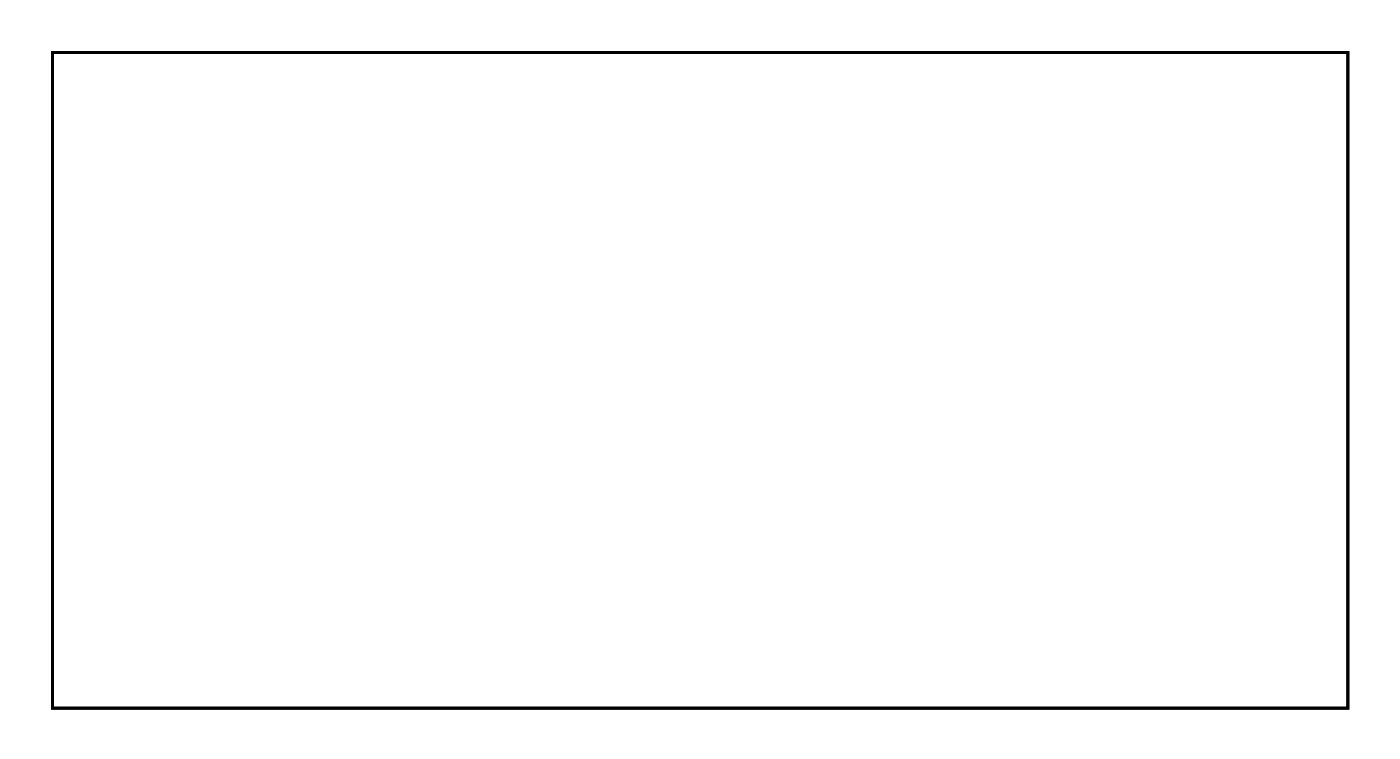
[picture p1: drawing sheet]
<svg xmlns="http://www.w3.org/2000/svg" width="97mm" height="53mm" viewBox="0 0 97 53" stroke-linecap="round" stroke-linejoin="round" font-family="sans-serif">
<path d="M3.6 3.6h89.8v45.4h-89.8z" fill="none" stroke="#000" stroke-width=".2"/>
<path d="M3.6 3.6v45.4h89.8v-45.4zM3.6 3.6h89.8v45.4h-89.8z" fill="#000"/>
<path d="M85.7 42.9h1.8v1.8h-1.8z" fill="#fff"/>
<path d="M85.7 42.9h1.8v1.8h-1.8z" fill="none" stroke="#fff" stroke-width=".76" stroke-linecap="butt"/>
<circle cx="86.6" cy="43.8" r=".91" fill="#fff"/>
<circle cx="86.6" cy="43.8" r=".91" fill="none" stroke="#fff" stroke-width=".76" stroke-linecap="butt"/>
<circle cx="86.6" cy="36.2" r=".91" fill="#fff"/>
<circle cx="86.6" cy="36.2" r=".91" fill="none" stroke="#fff" stroke-width=".76" stroke-linecap="butt"/>
<circle cx="61.2" cy="28.6" r=".68" fill="#fff"/>
<circle cx="61.2" cy="28.6" r=".68" fill="none" stroke="#fff" stroke-width=".68" stroke-linecap="butt"/>
<path d="M60.5 27.9h1.4v1.3h-1.4z" fill="#fff"/>
<path d="M60.5 27.9h1.4v1.3h-1.4z" fill="none" stroke="#fff" stroke-width=".68" stroke-linecap="butt"/>
<circle cx="58.7" cy="28.6" r=".68" fill="#fff"/>
<circle cx="58.7" cy="28.6" r=".68" fill="none" stroke="#fff" stroke-width=".68" stroke-linecap="butt"/>
<circle cx="56.1" cy="28.6" r=".68" fill="#fff"/>
<circle cx="56.1" cy="28.6" r=".68" fill="none" stroke="#fff" stroke-width=".68" stroke-linecap="butt"/>
<circle cx="53.6" cy="28.6" r=".68" fill="#fff"/>
<circle cx="53.6" cy="28.6" r=".68" fill="none" stroke="#fff" stroke-width=".68" stroke-linecap="butt"/>
<circle cx="51" cy="28.6" r=".68" fill="#fff"/>
<circle cx="51" cy="28.6" r=".68" fill="none" stroke="#fff" stroke-width=".68" stroke-linecap="butt"/>
<circle cx="48.5" cy="28.6" r=".68" fill="#fff"/>
<circle cx="48.5" cy="28.6" r=".68" fill="none" stroke="#fff" stroke-width=".68" stroke-linecap="butt"/>
<circle cx="46" cy="28.6" r=".68" fill="#fff"/>
<circle cx="46" cy="28.6" r=".68" fill="none" stroke="#fff" stroke-width=".68" stroke-linecap="butt"/>
<circle cx="43.4" cy="28.6" r=".68" fill="#fff"/>
<circle cx="43.4" cy="28.6" r=".68" fill="none" stroke="#fff" stroke-width=".68" stroke-linecap="butt"/>
<circle cx="40.9" cy="28.6" r=".68" fill="#fff"/>
<circle cx="40.9" cy="28.6" r=".68" fill="none" stroke="#fff" stroke-width=".68" stroke-linecap="butt"/>
<circle cx="38.3" cy="28.6" r=".68" fill="#fff"/>
<circle cx="38.3" cy="28.6" r=".68" fill="none" stroke="#fff" stroke-width=".68" stroke-linecap="butt"/>
<circle cx="35.8" cy="28.6" r=".68" fill="#fff"/>
<circle cx="35.8" cy="28.6" r=".68" fill="none" stroke="#fff" stroke-width=".68" stroke-linecap="butt"/>
<circle cx="33.3" cy="28.6" r=".68" fill="#fff"/>
<circle cx="33.3" cy="28.6" r=".68" fill="none" stroke="#fff" stroke-width=".68" stroke-linecap="butt"/>
<circle cx="30.7" cy="28.6" r=".68" fill="#fff"/>
<circle cx="30.7" cy="28.6" r=".68" fill="none" stroke="#fff" stroke-width=".68" stroke-linecap="butt"/>
<circle cx="28.2" cy="28.6" r=".68" fill="#fff"/>
<circle cx="28.2" cy="28.6" r=".68" fill="none" stroke="#fff" stroke-width=".68" stroke-linecap="butt"/>
<circle cx="25.6" cy="28.6" r=".68" fill="#fff"/>
<circle cx="25.6" cy="28.6" r=".68" fill="none" stroke="#fff" stroke-width=".68" stroke-linecap="butt"/>
<circle cx="23.1" cy="28.6" r=".68" fill="#fff"/>
<circle cx="23.1" cy="28.6" r=".68" fill="none" stroke="#fff" stroke-width=".68" stroke-linecap="butt"/>
<circle cx="20.6" cy="28.6" r=".68" fill="#fff"/>
<circle cx="20.6" cy="28.6" r=".68" fill="none" stroke="#fff" stroke-width=".68" stroke-linecap="butt"/>
<circle cx="61.2" cy="13.3" r=".68" fill="#fff"/>
<circle cx="61.2" cy="13.3" r=".68" fill="none" stroke="#fff" stroke-width=".68" stroke-linecap="butt"/>
<circle cx="58.7" cy="13.3" r=".68" fill="#fff"/>
<circle cx="58.7" cy="13.3" r=".68" fill="none" stroke="#fff" stroke-width=".68" stroke-linecap="butt"/>
<circle cx="56.1" cy="13.3" r=".68" fill="#fff"/>
<circle cx="56.1" cy="13.3" r=".68" fill="none" stroke="#fff" stroke-width=".68" stroke-linecap="butt"/>
<circle cx="53.6" cy="13.3" r=".68" fill="#fff"/>
<circle cx="53.6" cy="13.3" r=".68" fill="none" stroke="#fff" stroke-width=".68" stroke-linecap="butt"/>
<circle cx="51" cy="13.3" r=".68" fill="#fff"/>
<circle cx="51" cy="13.3" r=".68" fill="none" stroke="#fff" stroke-width=".68" stroke-linecap="butt"/>
<circle cx="48.5" cy="13.3" r=".68" fill="#fff"/>
<circle cx="48.5" cy="13.3" r=".68" fill="none" stroke="#fff" stroke-width=".68" stroke-linecap="butt"/>
<circle cx="40.9" cy="13.3" r=".68" fill="#fff"/>
<circle cx="40.9" cy="13.3" r=".68" fill="none" stroke="#fff" stroke-width=".68" stroke-linecap="butt"/>
<circle cx="38.3" cy="13.3" r=".68" fill="#fff"/>
<circle cx="38.3" cy="13.3" r=".68" fill="none" stroke="#fff" stroke-width=".68" stroke-linecap="butt"/>
<circle cx="43.4" cy="13.3" r=".68" fill="#fff"/>
<circle cx="43.4" cy="13.3" r=".68" fill="none" stroke="#fff" stroke-width=".68" stroke-linecap="butt"/>
<circle cx="46" cy="13.3" r=".68" fill="#fff"/>
<circle cx="46" cy="13.3" r=".68" fill="none" stroke="#fff" stroke-width=".68" stroke-linecap="butt"/>
<circle cx="35.8" cy="13.3" r=".68" fill="#fff"/>
<circle cx="35.8" cy="13.3" r=".68" fill="none" stroke="#fff" stroke-width=".68" stroke-linecap="butt"/>
<circle cx="33.3" cy="13.3" r=".68" fill="#fff"/>
<circle cx="33.3" cy="13.3" r=".68" fill="none" stroke="#fff" stroke-width=".68" stroke-linecap="butt"/>
<circle cx="30.7" cy="13.3" r=".68" fill="#fff"/>
<circle cx="30.7" cy="13.3" r=".68" fill="none" stroke="#fff" stroke-width=".68" stroke-linecap="butt"/>
<circle cx="28.2" cy="13.3" r=".68" fill="#fff"/>
<circle cx="28.2" cy="13.3" r=".68" fill="none" stroke="#fff" stroke-width=".68" stroke-linecap="butt"/>
<circle cx="25.6" cy="13.3" r=".68" fill="#fff"/>
<circle cx="25.6" cy="13.3" r=".68" fill="none" stroke="#fff" stroke-width=".68" stroke-linecap="butt"/>
<circle cx="23.1" cy="13.3" r=".68" fill="#fff"/>
<circle cx="23.1" cy="13.3" r=".68" fill="none" stroke="#fff" stroke-width=".68" stroke-linecap="butt"/>
<circle cx="20.6" cy="13.3" r=".68" fill="#fff"/>
<circle cx="20.6" cy="13.3" r=".68" fill="none" stroke="#fff" stroke-width=".68" stroke-linecap="butt"/>
<path d="M70.3 37.6h2.3v2.4h-2.3z" fill="#fff"/>
<path d="M70.3 37.6h2.3v2.4h-2.3z" fill="none" stroke="#fff" stroke-width=".76" stroke-linecap="butt"/>
<circle cx="71.4" cy="38.8" r="1.16" fill="#fff"/>
<circle cx="71.4" cy="38.8" r="1.16" fill="none" stroke="#fff" stroke-width=".76" stroke-linecap="butt"/>
<circle cx="76.4" cy="43.8" r="1.16" fill="#fff"/>
<circle cx="76.4" cy="43.8" r="1.16" fill="none" stroke="#fff" stroke-width=".76" stroke-linecap="butt"/>
<circle cx="16.4" cy="38.8" r="1.16" fill="#fff"/>
<circle cx="16.4" cy="38.8" r="1.16" fill="none" stroke="#fff" stroke-width=".76" stroke-linecap="butt"/>
<circle cx="11.4" cy="43.8" r="1.16" fill="#fff"/>
<circle cx="11.4" cy="43.8" r="1.16" fill="none" stroke="#fff" stroke-width=".76" stroke-linecap="butt"/>
<path d="M12.2 30.4h1.4v1.4h-1.4z" fill="#fff"/>
<path d="M12.2 30.4h1.4v1.4h-1.4z" fill="none" stroke="#fff" stroke-width=".76" stroke-linecap="butt"/>
<circle cx="12.9" cy="31.1" r=".7" fill="#fff"/>
<circle cx="12.9" cy="31.1" r=".7" fill="none" stroke="#fff" stroke-width=".76" stroke-linecap="butt"/>
<circle cx="10.4" cy="25.7" r=".7" fill="#fff"/>
<circle cx="10.4" cy="25.7" r=".7" fill="none" stroke="#fff" stroke-width=".76" stroke-linecap="butt"/>
<circle cx="7.9" cy="31.1" r=".7" fill="#fff"/>
<circle cx="7.9" cy="31.1" r=".7" fill="none" stroke="#fff" stroke-width=".76" stroke-linecap="butt"/>
<path d="M70.7 27.9h1.4v1.4h-1.4z" fill="#fff"/>
<path d="M70.7 27.9h1.4v1.4h-1.4z" fill="none" stroke="#fff" stroke-width=".76" stroke-linecap="butt"/>
<circle cx="71.4" cy="28.6" r=".7" fill="#fff"/>
<circle cx="71.4" cy="28.6" r=".7" fill="none" stroke="#fff" stroke-width=".76" stroke-linecap="butt"/>
<circle cx="68.8" cy="28.6" r=".7" fill="#fff"/>
<circle cx="68.8" cy="28.6" r=".7" fill="none" stroke="#fff" stroke-width=".76" stroke-linecap="butt"/>
<circle cx="86.6" cy="23.5" r=".6" fill="#fff"/>
<circle cx="86.6" cy="23.5" r=".6" fill="none" stroke="#fff" stroke-width=".65" stroke-linecap="butt"/>
<path d="M86 22.9h1.2v1.2h-1.2z" fill="#fff"/>
<path d="M86 22.9h1.2v1.2h-1.2z" fill="none" stroke="#fff" stroke-width=".65" stroke-linecap="butt"/>
<circle cx="86.6" cy="26" r=".6" fill="#fff"/>
<circle cx="86.6" cy="26" r=".6" fill="none" stroke="#fff" stroke-width=".65" stroke-linecap="butt"/>
<circle cx="68.8" cy="18.4" r=".7" fill="#fff"/>
<circle cx="68.8" cy="18.4" r=".7" fill="none" stroke="#fff" stroke-width=".76" stroke-linecap="butt"/>
<circle cx="79" cy="18.4" r=".7" fill="#fff"/>
<circle cx="79" cy="18.4" r=".7" fill="none" stroke="#fff" stroke-width=".76" stroke-linecap="butt"/>
<circle cx="7.9" cy="13.3" r=".74" fill="#fff"/>
<circle cx="7.9" cy="13.3" r=".74" fill="none" stroke="#fff" stroke-width=".76" stroke-linecap="butt"/>
<circle cx="7.9" cy="10.8" r=".74" fill="#fff"/>
<circle cx="7.9" cy="10.8" r=".74" fill="none" stroke="#fff" stroke-width=".76" stroke-linecap="butt"/>
<circle cx="7.9" cy="8.2" r=".74" fill="#fff"/>
<circle cx="7.9" cy="8.2" r=".74" fill="none" stroke="#fff" stroke-width=".76" stroke-linecap="butt"/>
</svg>
